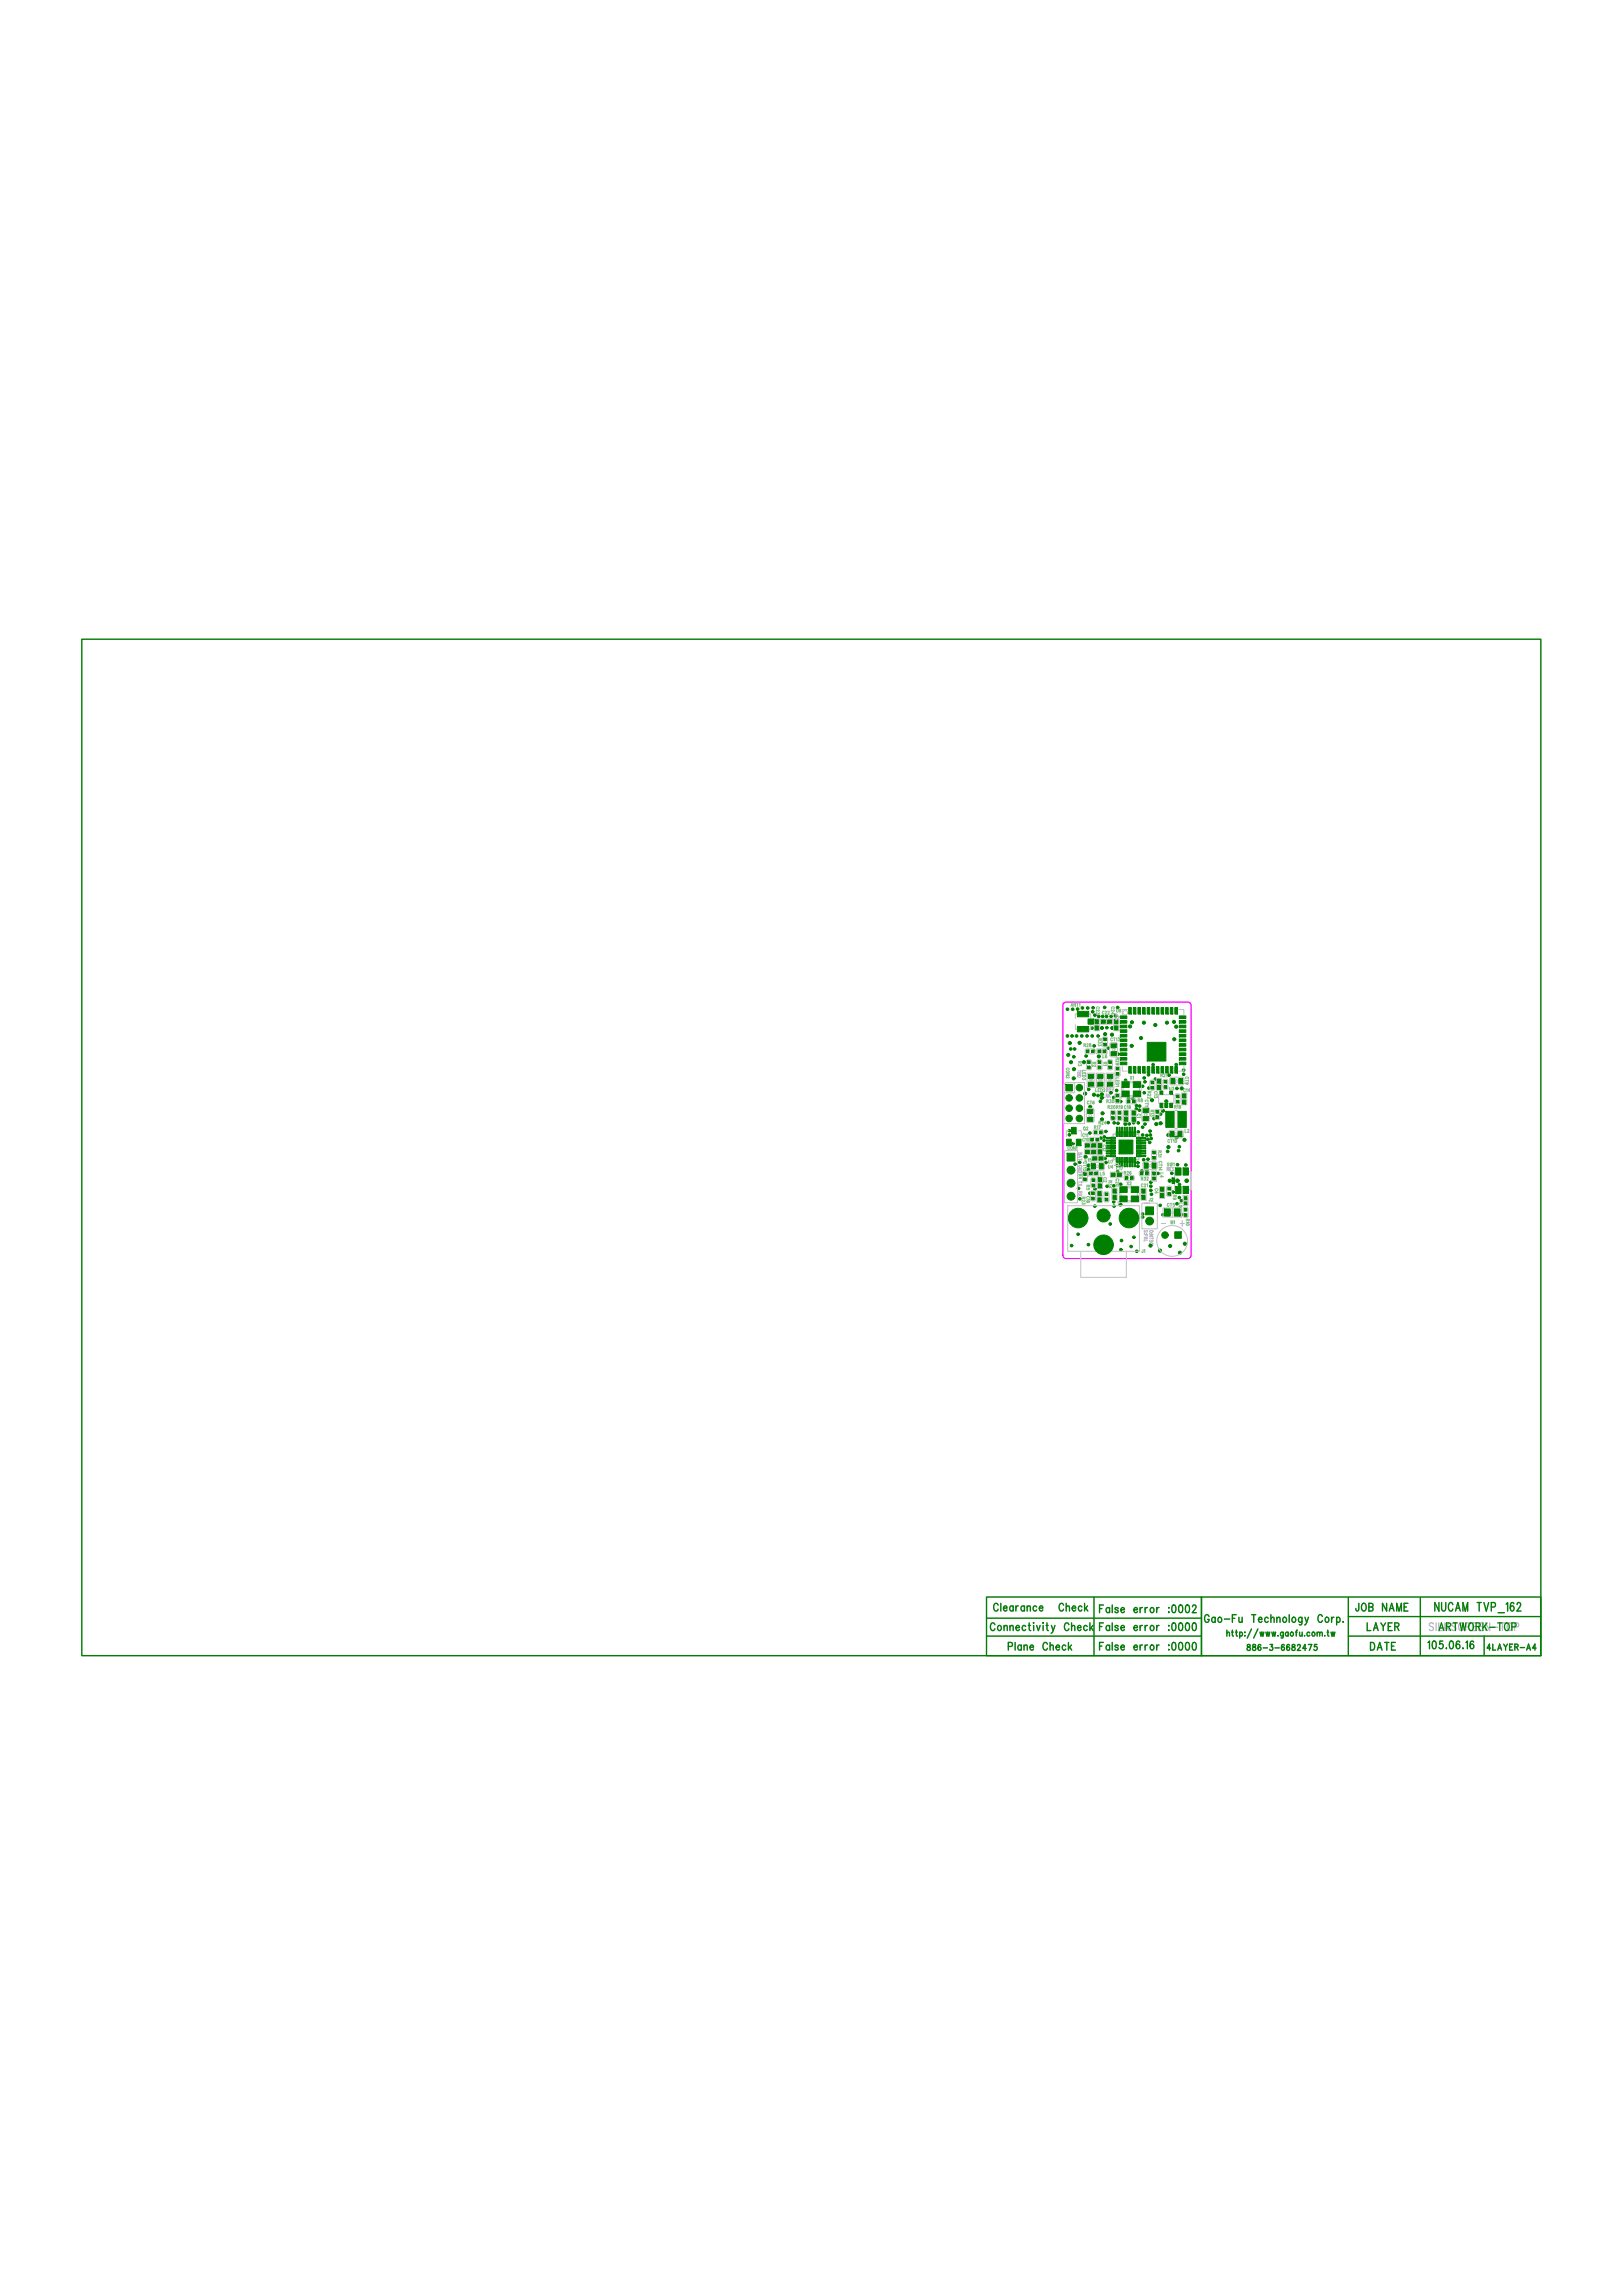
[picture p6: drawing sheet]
<svg xmlns="http://www.w3.org/2000/svg" width="210mm" height="297mm" viewBox="0 0 210 297" stroke-linecap="round" stroke-linejoin="round" font-family="sans-serif">
<defs><g id="words">
<text font-size="9.4" fill="#c0c0c0" x="138.1" y="164">J1</text>
<text font-size="8.5" fill="#008000" x="144.4" y="137.6">U6</text>
<text font-size="6.8" fill="#c0c0c0" x="137.7" y="154.7">CON1</text>
<text font-size="6.4" fill="#c0c0c0" x="137.6" y="145.1">CON2</text>
<text font-size="5.1" fill="#c0c0c0" x="143.2" y="150.2">U4</text>
<text font-size="4.4" fill="#008000" x="143.8" y="150.2">U7</text>
<text font-size="4.1" fill="#c0c0c0" x="149.6" y="162">M1</text>
<text font-size="3.4" fill="#c0c0c0" x="147.7" y="158.5">J2</text>
<text font-size="3.3" fill="#008000" x="151.7" y="153.9">SW1</text>
<text font-size="2.6" fill="#008000" x="139.1" y="133.1">ANT1</text>
<text font-size="2.5" fill="#c0c0c0" x="149.9" y="143.3">U3</text>
<g font-size="2.4" fill="#008000">
<text x="150.5" y="137.3" transform="rotate(-90 150.5 137.3)">U6x45</text>
<text x="150.8" y="145.7">L2</text>
</g>
<text font-size="2.4" fill="#c0c0c0" x="137.9" y="147.9">Q2</text>
<g font-size="2.3" fill="#c0c0c0">
<text x="144.9" y="141.8">X1</text>
<text x="144.6" y="155.4">X2</text>
</g>
<g font-size="2" fill="#c0c0c0">
<text x="143.6" y="136.5">CT13</text>
<text x="140.6" y="140.5">LED3LED2LED1</text>
<text x="140.5" y="145">CT6</text>
<text x="147.7" y="144.9">CT1</text>
</g>
<text font-size="2" fill="#008000" x="143.5" y="158.3" transform="rotate(-90 143.5 158.3)">J1x1</text>
<g font-size="1.7" fill="#008000">
<text x="128.5" y="208.5">Clearance Check</text>
<text x="142.2" y="208.7">False error :0002</text>
<text x="155.8" y="210">Gao-Fu Technology Corp.</text>
<text x="175.4" y="208.5">JOB NAME</text>
<text x="185.7" y="208.4">NUCAM TVP_162</text>
<text x="128.1" y="211">Connectivity Check</text>
<text x="130.4" y="213.6">Plane Check</text>
<text x="142.2" y="213.6">False error :0000</text>
<text x="142.2" y="211">False error :0000</text>
<text x="176.9" y="211">LAYER</text>
<text x="177.3" y="213.6">DATE</text>
<text x="184.7" y="213.4">105.06.16</text>
<text x="186.1" y="211">ARTWORK-TOP</text>
</g>
<g font-size="1.6" fill="#c0c0c0">
<text x="141.5" y="133.2">C23</text>
<text x="144.1" y="133.2">C24</text>
<text x="149.6" y="140.9">C13</text>
<text x="152.9" y="142.8">C14</text>
<text x="141.9" y="149.2">C12</text>
<text x="145.3" y="145">C18C1</text>
<text x="141.9" y="155.4">C16</text>
<text x="143.8" y="155.1">C20</text>
<text x="147.6" y="155.1">C21</text>
<text x="150" y="154.8">C4</text>
</g>
<text font-size="1.6" fill="#80c080" x="142" y="153.6">C2</text>
<text font-size="1.5" fill="#008000" x="140.7" y="131.5" transform="rotate(-90 140.7 131.5)">ANT1x2</text>
<g font-size="1.4" fill="#c0c0c0">
<text x="142.6" y="135.3">R33</text>
<text x="144.2" y="142.6">R30</text>
<text x="152" y="142.7">R18</text>
<text x="143.7" y="144.8">R20R19</text>
<text x="149.4" y="144.7">R13</text>
<text x="141.1" y="155.2">R23</text>
<text x="141.1" y="153.5">R5</text>
<text x="150.9" y="154.6">R9</text>
<text x="153.1" y="155.8">L9</text>
</g>
<g font-size="1.4" fill="#80c080">
<text x="140" y="152.7">R4</text>
<text x="149" y="152.7">L4</text>
</g>
<g font-size="1.3" fill="#aaaad4">
<text x="150.3" y="158.7">-</text>
<text x="152.7" y="158.7">+</text>
</g>
<text font-size="1.3" fill="#c0c0c0" x="150.5" y="157.3">CT5R10</text>
<g font-size="1.3" fill="#008000">
<text x="158.7" y="211.8">http://www.gaofu.com.tw</text>
<text x="161.3" y="213.6">886-3-6682475</text>
<text x="192.4" y="213.6">4LAYER-A4</text>
</g>
<g font-size="1.1" fill="#c0c0c0">
<text x="151.2" y="147.1">CT10</text>
<text x="141" y="151.3">CT15</text>
</g>
<g font-size=".8" fill="#c0c0c0">
<text x="142.4" y="132.4">C22</text>
<text x="140.3" y="149.3">C10</text>
<text x="140.3" y="148.5">C11</text>
<text x="141.3" y="150.1">C15</text>
<text x="143.6" y="152.3">C17</text>
</g>
<g font-size=".7" fill="#80c080">
<text x="138.6" y="130.2">ANT1</text>
<text x="141.8" y="130.2" transform="rotate(90 141.8 130.2)">C23</text>
<text x="142.6" y="131.2">C22</text>
<text x="143.8" y="130.2" transform="rotate(90 143.8 130.2)">C24</text>
<text x="144.5" y="131">U6</text>
<text x="139.5" y="137.3" transform="rotate(90 139.5 137.3)">R3</text>
<text x="140.2" y="135.5">R28</text>
<text x="141.3" y="137.4" transform="rotate(90 141.3 137.4)">R2</text>
<text x="142.1" y="134.4" transform="rotate(90 142.1 134.4)">R33</text>
<text x="142.7" y="136.9">L6</text>
<text x="142.8" y="137.4" transform="rotate(90 142.8 137.4)">R1</text>
<text x="143.7" y="134.7">CT13</text>
<text x="144.4" y="136.8" transform="rotate(90 144.4 136.8)">R29</text>
<text x="137.9" y="138.1" transform="rotate(90 137.9 138.1)">CON2</text>
<text x="139.4" y="138.4" transform="rotate(90 139.4 138.4)">TBD</text>
<text x="140.1" y="138.4" transform="rotate(90 140.1 138.4)">LED3</text>
<text x="140.7" y="142.9">CT6</text>
<text x="141.8" y="141.3">LED2 RDY</text>
<text x="143.2" y="142.7">R30</text>
<text x="143.4" y="143.5">R20R19 C18</text>
<text x="144.4" y="139.4" transform="rotate(90 144.4 139.4)">LED1</text>
<text x="146.2" y="139.7">X1</text>
<text x="147.3" y="142.6">R8</text>
<text x="148.2" y="142.3" transform="rotate(90 148.2 142.3)">CT1</text>
<text x="148.5" y="141.2" transform="rotate(90 148.5 141.2)">R22</text>
<text x="148.9" y="143.6" transform="rotate(90 148.9 143.6)">R13</text>
<text x="149.3" y="141.2" transform="rotate(90 149.3 141.2)">C13</text>
<text x="150.2" y="139.4">R21</text>
<text x="151.3" y="141.1">U3</text>
<text x="152" y="143.4">R18</text>
<text x="153.1" y="141.3">C14</text>
<text x="153.4" y="139.3" transform="rotate(90 153.4 139.3)">CT9</text>
<text x="138.2" y="148.8">CON1</text>
<text x="140.1" y="147.1">C11</text>
<text x="140.2" y="146.2">Q2</text>
<text x="141.6" y="146.1">R17</text>
<text x="142.2" y="145.5">R24</text>
<text x="142.7" y="148.1" transform="rotate(90 142.7 148.1)">C12</text>
<text x="147.2" y="144.1" transform="rotate(90 147.2 144.1)">C1</text>
<text x="149.9" y="148.9" transform="rotate(90 149.9 148.9)">R31</text>
<text x="151.1" y="147.8">CT10</text>
<text x="153.3" y="146.5">L2</text>
<text x="140" y="154.8" transform="rotate(90 140 154.8)">R23</text>
<text x="140.2" y="150.3" transform="rotate(90 140.2 150.3)">CT15</text>
<text x="140.4" y="150.3">C15</text>
<text x="140.6" y="153.3" transform="rotate(90 140.6 153.3)">R5</text>
<text x="140.6" y="154.8" transform="rotate(90 140.6 154.8)">C16</text>
<text x="140.8" y="152.1">L5 L5</text>
<text x="142.8" y="152.3" transform="rotate(90 142.8 152.3)">C2</text>
<text x="143.4" y="151.2">U4</text>
<text x="143.4" y="150.5">U7</text>
<text x="143.4" y="152.7" transform="rotate(90 143.4 152.7)">R34</text>
<text x="144.4" y="152.5" transform="rotate(90 144.4 152.5)">C20</text>
<text x="144.5" y="151.4">C17</text>
<text x="145.4" y="152">R26</text>
<text x="145.8" y="153.3">X2</text>
<text x="147.7" y="152.7">R32</text>
<text x="147.7" y="153.6">C21</text>
<text x="148.7" y="155.4">J2</text>
<text x="149.4" y="153.7" transform="rotate(90 149.4 153.7)">C4</text>
<text x="149.9" y="150.2" transform="rotate(90 149.9 150.2)">CT14 L4</text>
<text x="151" y="150.9">SW1</text>
<text x="151.8" y="154.6" transform="rotate(90 151.8 154.6)">R9</text>
<text x="152.5" y="155.6" transform="rotate(90 152.5 155.6)">L9</text>
<text x="151" y="156.1">CT5</text>
<text x="151.5" y="158.4">M1</text>
<text x="153.5" y="157.7" transform="rotate(90 153.5 157.7)">R10</text>
<text x="147.7" y="162.1">J1</text>
</g>
<text font-size=".7" fill="#c0c0c0" x="140.4" y="136.3">R28L6</text>
<g font-size=".7" fill="#008000">
<text x="141.4" y="139.5" transform="rotate(-90 141.4 139.5)">LED3x1</text>
<text x="142.6" y="139.5" transform="rotate(-90 142.6 139.5)">LED2x1</text>
<text x="143.9" y="139.5" transform="rotate(-90 143.9 139.5)">LED1x1</text>
<text x="148.8" y="159.2" transform="rotate(90 148.8 159.2)">O:NTSC</text>
</g>
<g font-size=".7" fill="#aaaad4">
<text x="142.8" y="142">LNK</text>
<text x="139.6" y="149.2" transform="rotate(90 139.6 149.2)">BAT</text>
<text x="139.6" y="150.8" transform="rotate(90 139.6 150.8)">GND R4 TX</text>
<text x="139.6" y="154.2" transform="rotate(90 139.6 154.2)">RX</text>
<text x="151" y="151.5">RES</text>
<text x="148.1" y="159.2" transform="rotate(90 148.1 159.2)">S:PAL</text>
</g>
</g></defs>
<path d="M137.8 129.7l15.9-.1 .4 .2v32.6l-.2 .4h-15.9l-.4-.2-.1-32.5z" fill="none" stroke="#f0f" stroke-width=".17"/>
<path d="M10.6 82.7h188.8v131.5h-188.8zM127.7 206.6h27.8v7.6h-27.8zM127.7 209.4h27.8M127.7 211.7h27.8M141.6 206.6v7.6M155.5 206.6h43.9v7.6h-43.9zM174.5 211.7h24.9M174.5 209.1h24.9M174.5 206.7v7.5M183.8 206.7v7.4M192.1 211.7v2.4" fill="none" stroke="#c0c0c0" stroke-width=".17"/>
<path d="M159.5 208.9h.5M162 208.9h.5M185.5 210.1a.27 .27 0 0 0-.3-.1 .27 .27 0 0 0-.2 .3l.4 .2 .1 .3a.31 .31 0 0 1-.5 0" fill="none" stroke="#aaaad4" stroke-width=".17"/>
<g fill="none" stroke="#008000" stroke-width=".17">
<path d="M10.6 82.7h188.8v131.5h-188.8zM127.7 206.6h27.8v7.6h-27.8zM127.7 209.4h27.8M127.7 211.7h27.8M141.6 206.6v7.6M155.5 206.6h43.9v7.6h-43.9zM159.5 208.9h.5M162 208.9h.5M174.5 211.7h24.9M174.5 209.1h24.9M174.5 206.7v7.5M183.8 206.7v7.4"/>
<path d="M192.1 211.7v2.4"/>
</g>
<g fill="#008000" stroke="#008000" stroke-width=".13">
<path d="M147.9 144.5h.7v.5h-.7z"/>
<path d="M147.9 143.4h.7v.6h-.7z"/>
<path d="M146.5 144.5h.4v.5h-.4z"/>
<path d="M146.5 143.7h.4v.5h-.4z"/>
<path d="M142.5 132h.5v.4h-.5z"/>
<path d="M143.3 132h.5v.4h-.5z"/>
<path d="M141.7 131.9h.4v.5h-.4z"/>
<path d="M141.7 132.7h.4v.5h-.4z"/>
<path d="M144.2 131.9h.5v.5h-.5z"/>
<path d="M144.2 132.7h.5v.5h-.5z"/>
<path d="M142.1 152.4h.4v.5h-.4z"/>
<path d="M142.1 153.2h.4v.5h-.4z"/>
<path d="M150.2 153.6h.4v.5h-.4z"/>
<path d="M150.2 154.4h.4v.5h-.4z"/>
<path d="M138.1 149.2h1v1h-1z"/>
<path d="M140.7 144.6h.7v.5h-.7z"/>
<path d="M140.7 143.5h.7v.6h-.7z"/>
<path d="M143.3 140h.7v.5h-.7z"/>
<path d="M142.1 140h.6v.5h-.6z"/>
<path d="M140.8 140h.7v.5h-.7z"/>
<path d="M152 159.4h.9v.8h-.9z"/>
<path d="M153.3 156.3h.3v.4h-.3z"/>
<path d="M153.3 157h.3v.4h-.3z"/>
<path d="M149.6 143.7h.3v.3h-.3z"/>
<path d="M149.6 144.3h.3v.4h-.3z"/>
<path d="M148.2 151.6h.4v.4h-.4z"/>
<path d="M147.6 151.6h.3v.4h-.3z"/>
<path d="M142.8 134.3h.4v.3h-.4z"/>
<path d="M142.8 135h.4v.3h-.4z"/>
<path d="M141.6 146.3h.4v.4h-.4z"/>
<path d="M142.3 146.3h.3v.4h-.3z"/>
<path d="M144.7 143.8h.3v.3h-.3z"/>
<path d="M144.7 144.5h.3v.3h-.3z"/>
<path d="M143.9 143.8h.3v.3h-.3z"/>
<path d="M143.9 144.5h.3v.3h-.3z"/>
<path d="M144.5 138.1h.3v.3h-.3z"/>
<path d="M144.5 138.8h.3v.3h-.3z"/>
<path d="M144.4 141.6h.4v.3h-.4z"/>
<path d="M144.4 142.2h.4v.4h-.4z"/>
<path d="M140.2 151.7h.4v.4h-.4z"/>
<path d="M140.2 152.4h.4v.3h-.4z"/>
<path d="M141.3 152.5h.4v.4h-.4z"/>
<path d="M141.3 153.2h.4v.3h-.4z"/>
<path d="M151.1 154.3h.4v.3h-.4z"/>
<path d="M151.1 153.6h.4v.4h-.4z"/>
<path d="M145.9 142.3h.3v.4h-.3z"/>
<path d="M146.6 142.3h.3v.4h-.3z"/>
<path d="M148.3 156.1h1v1.1h-1z"/>
<path d="M140.5 148.8h.5v.4h-.5z"/>
<path d="M141.3 148.8h.5v.4h-.5z"/>
<path d="M140.5 148h.5v.4h-.5z"/>
<path d="M141.3 148h.5v.4h-.5z"/>
<path d="M142.1 148.8h.4v.5h-.4z"/>
<path d="M142.1 147.9h.4v.6h-.4z"/>
<path d="M149.8 140.4h.4v.5h-.4z"/>
<path d="M149.8 139.6h.4v.5h-.4z"/>
<path d="M153 142.3h.5v.5h-.5z"/>
<path d="M153 141.5h.5v.5h-.5z"/>
<path d="M141.4 149.7h.5v.4h-.5z"/>
<path d="M142.2 149.7h.5v.4h-.5z"/>
<path d="M142.1 155h.4v.5h-.4z"/>
<path d="M142.1 154.2h.4v.5h-.4z"/>
<path d="M143.8 151.8h.5v.4h-.5z"/>
<path d="M144.6 151.8h.5v.4h-.5z"/>
<path d="M145.5 144.5h.4v.5h-.4z"/>
<path d="M145.5 143.7h.4v.5h-.4z"/>
<path d="M144 154.7h.4v.5h-.4z"/>
<path d="M144 153.8h.4v.5h-.4z"/>
<path d="M147.8 153.8h.4v.6h-.4z"/>
<path d="M147.8 154.7h.4v.5h-.4z"/>
<path d="M151.4 146.4h.5v.6h-.5z"/>
<path d="M152.4 146.4h.5v.6h-.5z"/>
<path d="M143.8 136.1h.7v.5h-.7z"/>
<path d="M143.8 135.1h.7v.5h-.7z"/>
<path d="M151.5 139.5h.5v.7h-.5z"/>
<path d="M152.5 139.5h.6v.7h-.6z"/>
<path d="M147.6 149.5h.7v.1h-.7z"/>
<path d="M147.6 149.1h.7v.2h-.7z"/>
<path d="M147.6 148.8h.7v.2h-.7z"/>
<path d="M147.6 148.5h.7v.1h-.7z"/>
<path d="M147.6 148.1h.7v.2h-.7z"/>
<path d="M147.6 147.8h.7v.2h-.7z"/>
<path d="M147.6 147.5h.7v.1h-.7z"/>
<path d="M147.6 147.2h.7v.1h-.7z"/>
<path d="M143.2 147.2h.6v.1h-.6z"/>
<path d="M143.2 147.5h.6v.1h-.6z"/>
<path d="M143.2 147.8h.6v.2h-.6z"/>
<path d="M143.2 148.1h.6v.2h-.6z"/>
<path d="M143.2 148.5h.6v.1h-.6z"/>
<path d="M143.2 148.8h.6v.2h-.6z"/>
<path d="M143.2 149.1h.6v.2h-.6z"/>
<path d="M143.2 149.5h.6v.1h-.6z"/>
<path d="M147.1 149.5h.6v.1h-.6z"/>
<path d="M147.1 149.1h.6v.2h-.6z"/>
<path d="M147.1 148.8h.6v.2h-.6z"/>
<path d="M147.1 148.5h.6v.2h-.6z"/>
<path d="M147.1 148.1h.6v.2h-.6z"/>
<path d="M147.1 147.8h.6v.2h-.6z"/>
<path d="M147.1 147.5h.6v.2h-.6z"/>
<path d="M147.1 147.1h.6v.2h-.6z"/>
<path d="M143.8 147.1h.5v.2h-.5z"/>
<path d="M143.8 147.5h.5v.2h-.5z"/>
<path d="M143.8 147.8h.5v.2h-.5z"/>
<path d="M143.8 148.1h.5v.2h-.5z"/>
<path d="M143.8 148.5h.5v.2h-.5z"/>
<path d="M143.8 148.8h.5v.2h-.5z"/>
<path d="M143.8 149.1h.5v.2h-.5z"/>
<path d="M143.8 149.5h.5v.1h-.5z"/>
<path d="M144.8 147.5h1.8v1.8h-1.8z"/>
<path d="M141.8 147.3h.4v.3h-.4z"/>
<path d="M141.1 147.3h.4v.3h-.4z"/>
<path d="M152.2 142.3h.4v.4h-.4z"/>
<path d="M152.2 141.7h.4v.3h-.4z"/>
<path d="M150.7 140.5h.3v.3h-.3z"/>
<path d="M150.7 139.8h.3v.3h-.3z"/>
<path d="M149 139.9h.3v.3h-.3z"/>
<path d="M149 140.6h.3v.3h-.3z"/>
<path d="M141.3 154.2h.3v.3h-.3z"/>
<path d="M141.3 154.9h.3v.3h-.3z"/>
<path d="M145.6 152.2h.4v.4h-.4z"/>
<path d="M146.3 152.2h.3v.4h-.3z"/>
<path d="M141.3 135.8h.3v.4h-.3z"/>
<path d="M140.6 135.8h.3v.4h-.3z"/>
<path d="M150.1 142.7h.4v.6h-.4z"/>
<path d="M150.7 142.7h.4v.6h-.4z"/>
<path d="M151.4 142.7h.3v.6h-.3z"/>
<path d="M151.4 141.1h.3v.5h-.3z"/>
<path d="M150.1 141.1h.4v.5h-.4z"/>
<path d="M145.2 141.1h.9v.8h-.9z"/>
<path d="M146.7 141.1h.9v.8h-.9z"/>
<path d="M146.7 140h.9v.7h-.9z"/>
<path d="M145.2 140h.9v.7h-.9z"/>
<path d="M144.9 154.7h1v.8h-1z"/>
<path d="M146.4 154.7h.9v.8h-.9z"/>
<path d="M146.4 153.5h.9v.8h-.9z"/>
<path d="M144.9 153.5h1v.8h-1z"/>
<path d="M149.2 148.9h.3v.4h-.3z"/>
<path d="M149.2 149.6h.3v.4h-.3z"/>
<path d="M143.5 137.2h.3v.4h-.3z"/>
<path d="M143.5 137.9h.3v.4h-.3z"/>
<path d="M142.1 137.2h.4v.4h-.4z"/>
<path d="M142.1 137.9h.4v.4h-.4z"/>
<path d="M140.7 137.2h.4v.4h-.4z"/>
<path d="M140.7 137.9h.4v.4h-.4z"/>
<path d="M152.1 153.5h.7v.9h-.7z"/>
<path d="M152.1 151.1h.7v.9h-.7z"/>
<path d="M153.1 153.5h.7v.9h-.7z"/>
<path d="M153.1 151.1h.7v.9h-.7z"/>
<path d="M145 131.4h.8v.4h-.8z"/>
<path d="M145 132h.8v.4h-.8z"/>
<path d="M145 132.6h.8v.4h-.8z"/>
<path d="M145 133.2h.8v.4h-.8z"/>
<path d="M145 133.8h.8v.4h-.8z"/>
<path d="M145 134.4h.8v.4h-.8z"/>
<path d="M145 135h.8v.4h-.8z"/>
<path d="M145 135.6h.8v.4h-.8z"/>
<path d="M145 136.2h.8v.3h-.8z"/>
<path d="M145 136.8h.8v.3h-.8z"/>
<path d="M145 137.4h.8v.3h-.8z"/>
<path d="M152.6 137.4h.9v.3h-.9z"/>
<path d="M152.6 136.8h.9v.3h-.9z"/>
<path d="M152.6 136.2h.9v.3h-.9z"/>
<path d="M152.6 135.6h.9v.4h-.9z"/>
<path d="M152.6 135h.9v.4h-.9z"/>
<path d="M152.6 134.4h.9v.4h-.9z"/>
<path d="M152.6 133.8h.9v.4h-.9z"/>
<path d="M152.6 133.2h.9v.4h-.9z"/>
<path d="M152.6 132.6h.9v.4h-.9z"/>
<path d="M152.6 132h.9v.4h-.9z"/>
<path d="M152.6 131.4h.9v.4h-.9z"/>
<path d="M152 156.4h.7v.9h-.7z"/>
<path d="M152 156.5h.7v.7h-.7z"/>
<path d="M150.7 156.4h.7v.9h-.7z"/>
<path d="M150.7 156.5h.7v.7h-.7z"/>
<path d="M149.1 150.5h.5v.6h-.5z"/>
<path d="M148.1 150.5h.5v.6h-.5z"/>
<path d="M142.3 150.5h.5v.7h-.5z"/>
<path d="M141.3 150.5h.5v.7h-.5z"/>
<path d="M149.2 151.6h.3v.4h-.3z"/>
<path d="M149.2 152.3h.3v.4h-.3z"/>
<path d="M141.7 151.6h.3v.4h-.3z"/>
<path d="M141 151.6h.3v.4h-.3z"/>
<path d="M142.8 135.8h.3v.4h-.3z"/>
<path d="M142.1 135.8h.3v.4h-.3z"/>
<path d="M153.3 155.5h.3v.3h-.3z"/>
<path d="M153.3 154.8h.3v.4h-.3z"/>
<path d="M137.9 140.3h.9v.8h-.9z"/>
<path d="M138 147.4h.6v.8h-.6z"/>
<path d="M139.3 147.4h.6v.8h-.6z"/>
<path d="M138.7 145.9h.6v.8h-.6z"/>
<path d="M143 154.3h.4v.4h-.4z"/>
<path d="M143 155h.4v.3h-.4z"/>
<path d="M140.8 131.8h.7v.7h-.7z"/>
<path d="M139.4 132.8h1.5v.7h-1.5z"/>
<circle cx="139.1" cy="150.6" r=".17"/>
<circle cx="149" cy="154.5" r=".17"/>
<circle cx="148.9" cy="154" r=".17"/>
<circle cx="148.9" cy="153.5" r=".17"/>
<circle cx="143.3" cy="153.5" r=".17"/>
<circle cx="147.8" cy="151.5" r=".17"/>
<circle cx="152.3" cy="155.7" r=".17"/>
<circle cx="140.3" cy="137.4" r=".2"/>
<circle cx="151.1" cy="149" r=".17"/>
<circle cx="142.6" cy="142" r=".2"/>
<circle cx="142.6" cy="141.6" r=".2"/>
<circle cx="142.6" cy="144.8" r=".2"/>
<circle cx="143.8" cy="141.4" r=".17"/>
<circle cx="146.6" cy="142.1" r=".17"/>
<circle cx="148.7" cy="140.8" r=".17"/>
<circle cx="139" cy="138.3" r=".2"/>
<circle cx="138.6" cy="137.4" r=".2"/>
<circle cx="138.2" cy="136.5" r=".2"/>
<circle cx="142.7" cy="144" r=".2"/>
<circle cx="139" cy="136.7" r=".17"/>
<circle cx="140.5" cy="136.6" r=".17"/>
<circle cx="148.1" cy="141.4" r=".17"/>
<circle cx="150.2" cy="145.3" r=".2"/>
<circle cx="149.1" cy="142.3" r=".2"/>
<circle cx="147.1" cy="143" r=".17"/>
<circle cx="152.6" cy="148.4" r=".17"/>
<circle cx="151.2" cy="148.4" r=".2"/>
<circle cx="152.5" cy="148.9" r=".17"/>
<circle cx="153.3" cy="147.5" r=".2"/>
<circle cx="152.9" cy="140.8" r=".2"/>
<circle cx="141.4" cy="130.4" r=".17"/>
<circle cx="140.7" cy="134" r=".17"/>
<circle cx="141.3" cy="134" r=".17"/>
<circle cx="140" cy="134" r=".17"/>
<circle cx="140.8" cy="130.4" r=".17"/>
<circle cx="138.1" cy="134" r=".17"/>
<circle cx="138.1" cy="130.6" r=".17"/>
<circle cx="142.1" cy="134" r=".17"/>
<circle cx="139.3" cy="134" r=".17"/>
<circle cx="138.7" cy="134" r=".17"/>
<circle cx="140.1" cy="130.4" r=".17"/>
<circle cx="141.6" cy="135.3" r=".17"/>
<circle cx="139.1" cy="135.7" r=".17"/>
<circle cx="138.6" cy="135.7" r=".17"/>
<circle cx="138.4" cy="134.9" r=".2"/>
<circle cx="139.7" cy="134.9" r=".2"/>
<circle cx="138.6" cy="151.4" r=".51"/>
<circle cx="138.6" cy="153.1" r=".51"/>
<circle cx="138.6" cy="154.8" r=".51"/>
<circle cx="150.8" cy="159.8" r=".42"/>
<circle cx="148.8" cy="158" r=".51"/>
<circle cx="142.8" cy="161" r="1.26"/>
<circle cx="146.1" cy="157.6" r="1.26"/>
<circle cx="139.5" cy="157.6" r="1.26"/>
<circle cx="152.4" cy="152.8" r=".23"/>
<circle cx="153.6" cy="152.8" r=".23"/>
<circle cx="139.7" cy="140.7" r=".42"/>
<circle cx="138.4" cy="142" r=".42"/>
<circle cx="139.7" cy="142" r=".42"/>
<circle cx="138.4" cy="143.4" r=".42"/>
<circle cx="139.7" cy="143.4" r=".42"/>
<circle cx="138.4" cy="144.7" r=".42"/>
<circle cx="139.7" cy="144.7" r=".42"/>
</g>
<g fill="none" stroke="#c0c0c0" stroke-width=".13">
<path d="M139.2 132.6v.6h.2M140.5 135.7h1.1l.1 .2v.3l-.1 .1h-1l-.2-.1zM140.6 137.1h.5l.1 .2v.9l-.1 .2h-.3l-.2-.2zM140.8 139.8h.7M141.2 132.6v.6h-.2M141.9 135.7h1.4v.6h-1.4zM142 137.1h.4l.2 .2v.9l-.2 .2h-.3l-.1-.2zM142.1 139.8h.6M143.3 139.8h.7M143.4 137.1h.4l.2 .2v.9l-.2 .2h-.3l-.2-.2zM144.4 138l.4-.1 .1 .2v1l-.1 .2h-.3l-.2-.2zM148.9 139.8l.4-.1 .2 .2v1l-.2 .1h-.3l-.2-.1z"/>
<path d="M150.5 139.7l.5-.1 .1 .2v1l-.1 .1h-.3l-.2-.1zM139 140.1v1.3h-1.3M140.4 148.7h1.5v.7h-1.5zM140.4 147.8h1.5v.7h-1.5zM140.8 151.5h1.4v.6h-1.4zM141 147.2l1.1-.1 .2 .2v.3l-.2 .2h-.9l-.2-.2zM141.3 150.4h1.5l.1 .1v.7l-.1 .2h-1.5l-.2-.2v-.7zM141.3 149.5h1.5v.7h-1.5zM141.5 146.2h1.1l.2 .1v.3l-.2 .2h-1l-.1-.2zM142.9 154.2h.4l.2 .2v.9l-.2 .2h-.3l-.1-.2zM143.7 151.6h1.5v.7h-1.5zM145.5 152.1h1.1l.2 .1v.3l-.2 .2h-1l-.1-.2z"/>
<path d="M145.8 142.2h1.1l.2 .1v.3l-.2 .2h-1l-.2-.2zM147.5 151.5h1.1l.1 .2v.3l-.1 .1h-1l-.2-.1zM149.1 148.8h.4l.2 .2v.9l-.2 .2h-.3l-.2-.2zM150.5 156.3h2.4v1.2h-2.4zM151.3 146.4l.1-.2h1.5l.2 .2v.6l-.2 .2h-1.5l-.1-.2z"/>
<circle cx="152.3" cy="139.9" r=".17"/>
<circle cx="148.8" cy="150.8" r=".17"/>
</g>
<path d="M140.3 147.3a.12 .12 0 0 0-.1-.1 .12 .12 0 0 0-.1 .2v.1a.12 .12 0 0 0 .1 .1 .12 .12 0 0 0 .1 0M140.5 147.3l.1-.1v.4M140.7 147.3a.18 .18 0 0 1 .2 .1 .18 .18 0 0 1-.2 .2z" fill="none" stroke="#80c080" stroke-width=".13"/>
<use href="#words"/>
</svg>
